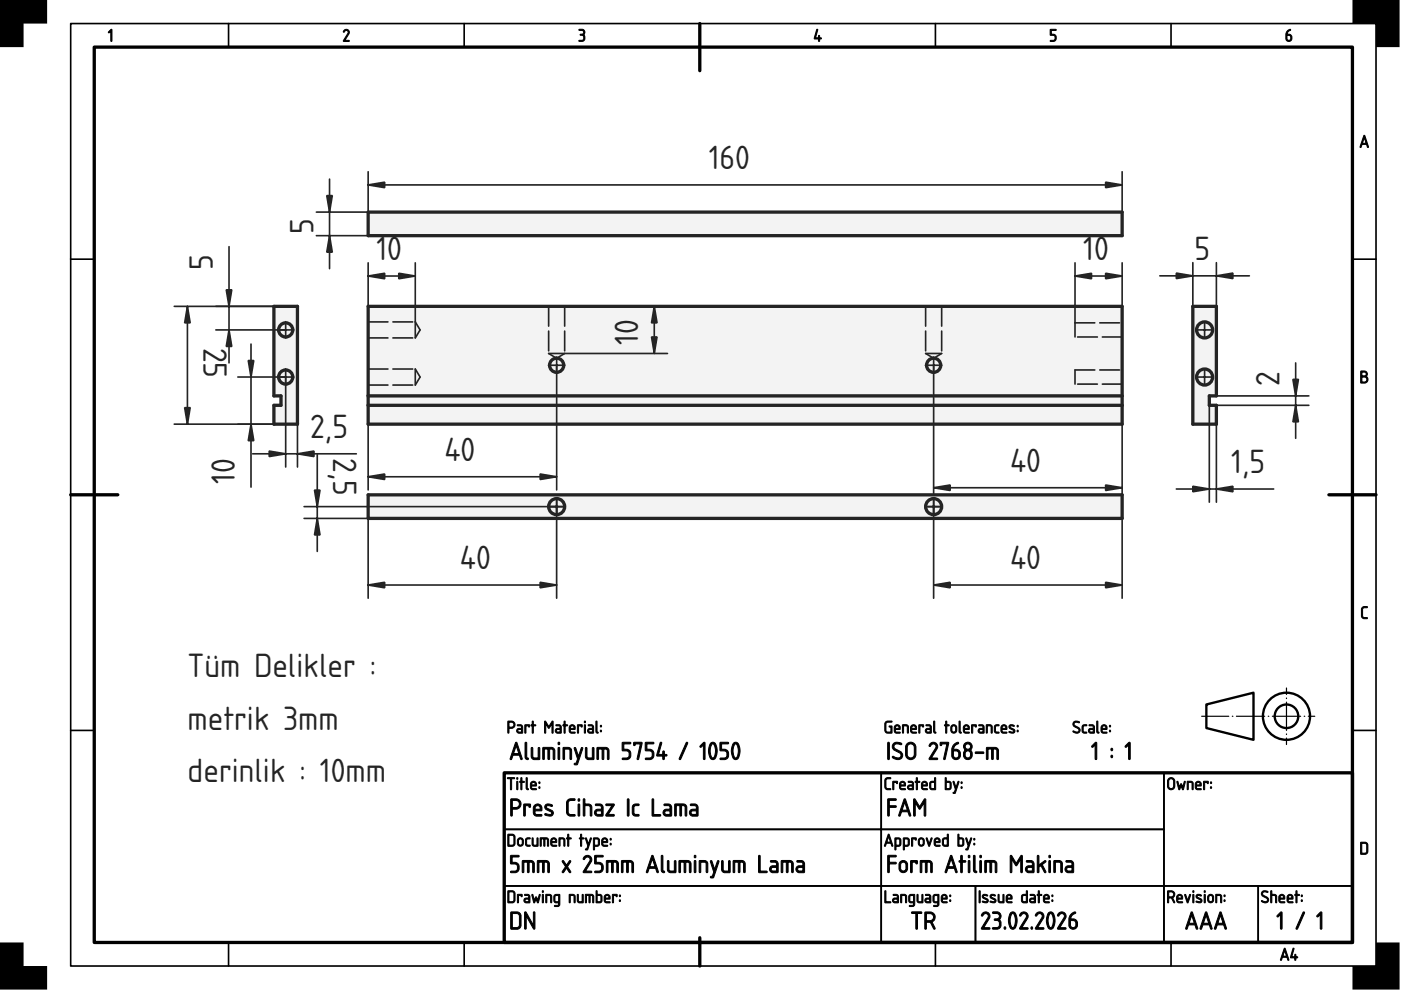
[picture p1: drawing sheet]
<svg xmlns="http://www.w3.org/2000/svg" width="297mm" height="210mm" viewBox="0 0 297 210" stroke-linecap="round" stroke-linejoin="round" font-family="sans-serif">
<defs><g id="words">
<g font-size="6.7" fill="#212529">
<text x="150.3" y="35.8">160</text>
<text x="66.5" y="49.6" transform="rotate(-90 66.5 49.6)">5</text>
<text x="45.2" y="57.3" transform="rotate(-90 45.2 57.3)">5</text>
<text x="79.8" y="55.1">10</text>
<text x="229.7" y="55.1">10</text>
<text x="253.3" y="55.1">5</text>
<text x="43.1" y="73.7" transform="rotate(90 43.1 73.7)">25</text>
<text x="135.3" y="73.2" transform="rotate(-90 135.3 73.2)">10</text>
<text x="271.3" y="81.9" transform="rotate(-90 271.3 81.9)">2</text>
<text x="65.8" y="92.8">2,5</text>
<text x="70.7" y="97.1" transform="rotate(90 70.7 97.1)">2,5</text>
<text x="94.3" y="97.7">40</text>
<text x="214.2" y="100">40</text>
<text x="261.1" y="100.3">1,5</text>
<text x="49.8" y="102.5" transform="rotate(-90 49.8 102.5)">10</text>
<text x="97.5" y="120.6">40</text>
<text x="214.2" y="120.6">40</text>
<text x="39.8" y="143.6">Tüm Delikler :</text>
<text x="39.8" y="154.7">metrik 3mm</text>
<text x="39.8" y="165.8">derinlik : 10mm</text>
</g>
</g></defs>
<path d="M20 10h266.7v189.8h-266.7zM148.4 5v10M15 104.9h10M281.8 104.9h9.9M106.9 163.9h179.8v35.9h-179.8zM148.4 198.8v6" fill="none" stroke="#000" stroke-width=".7"/>
<g fill="none" stroke="#000" stroke-width=".35">
<path d="M15 5h276.7v199.8h-276.7zM48.5 5v5M98.4 5v5M198.3 5v5M248.3 5v5M15 55h5M286.7 55h5M15 154.9h5M286.7 154.9h5M106.9 163.9h79.9v11.9h-79.9zM106.9 175.8h79.9v12h-79.9zM186.8 175.8h60v12h-60z"/>
<path d="M186.8 163.9h60v11.9h-60zM246.8 163.9h39.9v23.9h-39.9zM48.5 199.8v5M98.4 199.8v5M106.9 187.8h79.9v12h-79.9zM186.8 187.8h20v12h-20zM198.3 199.8v5M206.8 187.8h40v12h-40zM246.8 187.8h20v12h-20zM248.3 199.8v5M266.8 187.8h19.9v12h-19.9z"/>
</g>
<g fill="#000" stroke="#000" stroke-width=".21">
<path d="M23.5 6.3l.2 .1v2.2l-.1 .2-.1-.2v-2l-.4 .4-.1-.1zM72.9 6.4a.64 .64 0 0 1 .9-.1 .64 .64 0 0 1 .2 .9l-.9 1.4h.8l.1 .2h-1.2l.9-1.7a.44 .44 0 0 0-.2-.6 .44 .44 0 0 0-.6 .3l-.1-.1zM122.8 6.2a.75 .75 0 0 1 1 .2 .75 .75 0 0 1-.1 1 .82 .82 0 0 1 .2 1.1 .82 .82 0 0 1-1.2 .2l.1-.1a.76 .76 0 0 0 1-.7l-.1-.3-.7-.1v-.2a.47 .47 0 0 0 .7-.2 .47 .47 0 0 0-.2-.6l-.7-.1zM173.2 6.2l.2 .2-.5 1.6h.6l.2-.5 .1 .5 .4 .2-.4 .1-.1 .5-.2-.5-.9-.1zM222.7 6.2h1.1l.1 .1-.1 .2h-.9v.8a.8 .8 0 0 1 1 .5 .8 .8 0 0 1-.6 1l-.6-.1 .6-.1a.54 .54 0 0 0 .4-.6 .54 .54 0 0 0-.5-.5h-.5zM288.8 128.8l.3-.2h.8v.2l-.8 .1-.2 .2v1.4l.2 .4h.7l.1 .2-.8 .1-.4-.4-.1-1.6z"/>
<path d="M272.9 6.6l.6-.4 .1 .2a.79 .79 0 0 0-.6 .9 .75 .75 0 0 1 .9 .8 .75 .75 0 0 1-1.1 .5l-.2-.4a1.82 1.82 0 0 1 .3-1.6zM272.9 7.5v.7a.4 .4 0 0 0 .4 .4 .4 .4 0 0 0 .4-.4l-.2-.6z"/>
<path d="M289.2 28.7l.2 .1 .7 2.3-.1 .2-.3-.7h-.9l-.2 .7-.3-.1zM289.3 29.2l-.4 1.2h.7z"/>
<path d="M288.5 78.7l.7-.1a.65 .65 0 0 1 .7 .4 .65 .65 0 0 1-.2 .8 .77 .77 0 0 1 .3 .8 .77 .77 0 0 1-.6 .6h-.9zM288.7 80v1h.6a.52 .52 0 0 0 .5-.5 .52 .52 0 0 0-.5-.5zM288.7 78.9v.8h.6a.39 .39 0 0 0 .4-.4 .39 .39 0 0 0-.4-.4z"/>
<path d="M107.9 153.1v1.1h.6a.52 .52 0 0 0 .5-.6 .52 .52 0 0 0-.6-.5zM107.7 152.9h.1a1.18 1.18 0 0 1 1.2 .2 .78 .78 0 0 1 .1 .8 .78 .78 0 0 1-.6 .5h-.6v.9l-.2 .1zM109.9 154.8l-.1 .2 .2 .2h.6v-.5zM109.7 153.7h.8l.3 .5v1.2l-.8 .1a.52 .52 0 0 1-.5-.6 .52 .52 0 0 1 .5-.5h.6l-.1-.4-.8-.1zM111.3 153.7l1 .1-.1 .4-.2-.3h-.5v1.4l-.1 .2-.1-.2zM112.9 152.9l.2 .1v.7l.5 .1-.5 .1v1.4l-.1 .2-.2-.2v-1.4l-.2-.1 .2-.1zM115.5 152.9h.2l.7 1.2 .6-1.2h.2v2.5l-.2-.1v-1.8l-.6 .9-.7-.9v1.8l-.2 .1zM118 154.8v.2l.1 .2h.7v-.5zM117.9 153.7h.8l.3 .5v1.2l-.8 .1a.52 .52 0 0 1-.5-.6 .52 .52 0 0 1 .5-.5h.6l-.1-.4-.8-.1zM119.6 152.9l.2 .1v.7l.6 .1-.6 .1v1.4l-.1 .2-.1-.2v-1.4l-.3-.1 .3-.1zM121 154.1l-.1 .3h.8l-.2-.5zM120.9 153.8a.64 .64 0 0 1 .9 0 .64 .64 0 0 1 0 .9h-.9l.1 .5 1 .1-.8 .2a1.06 1.06 0 0 1-.3-1.7zM122.5 153.7l1 .1-.2 .4-.1-.3h-.5v1.4l-.2 .2-.1-.2zM123.9 153.7l.2 .1v1.5l-.1 .2-.1-.2zM123.9 153.1a.17 .17 0 0 1 .3 0 .17 .17 0 0 1-.3 0zM124.9 154.8l-.1 .2 .2 .2h.6v-.5zM124.7 153.7h.9l.3 .5-.1 1.2-.7 .1a.52 .52 0 0 1-.5-.6 .52 .52 0 0 1 .5-.5h.5v-.4l-.9-.1zM126.4 152.9l.2 .1v2l.2 .3-.1 .2-.3-.2-.1-.2zM127.3 154.9h.2v.2h-.2zM127.3 153.8h.2v.3h-.2z"/>
<path d="M109.3 157.4l.3 .1 1.1 3.3-.1 .3-.5-1h-1.3l-.4 .9-.3-.1zM109.4 158.1l-.5 1.7h1.1zM111.4 157.4h.2l.1 .2v2.8l.3 .5a.52 .52 0 0 1-.6-.1 .52 .52 0 0 1-.1-.6zM112.7 158.5h.2l.1 .2v1.8l.3 .2h.8v-2l.2-.2 .2 .2-.1 2.3-1.1 .1a.84 .84 0 0 1-.7-1.2zM115.1 158.5h1.8a.84 .84 0 0 1 .7 1.1v1.2l-.1 .2-.2-.2v-1.7l-.3-.3h-.5v2v.2h-.3v-2.2h-.8v2.1v.1h-.3zM118.4 158.5h.2l.1 .2v2.1l-.2 .2-.2-.2zM118.3 157.6a.25 .25 0 0 1 .5 0 .25 .25 0 0 1-.5 0zM119.4 158.5a1.44 1.44 0 0 1 1.8 .5v1.8l-.2 .2-.2-.2v-1.8l-.3-.2h-.8v2l-.2 .2a3.9 3.9 0 0 1-.1-2.5zM121.8 158.5l.3 .2 .5 1.6 .6-1.7 .2-.1 .2 .2-1.1 3.3-.3 .2-.4-.1-.1-.1 .4-.2 .3-.9zM124.2 158.5h.2l.1 .2v1.8l.3 .2h.8v-2l.2-.2 .1 .2v2.3l-1.1 .1a.84 .84 0 0 1-.7-1.2zM126.6 158.5h1.8a.84 .84 0 0 1 .7 1.1v1.2l-.1 .2-.2-.2-.1-1.7-.2-.3h-.5v2v.2h-.3v-2.2h-.8v2.1v.1h-.3zM132 157.4h1.5l.2 .2-.1 .1h-1.3v1.2a1.14 1.14 0 0 1 1.4 .7 1.14 1.14 0 0 1-.8 1.5h-.8l-.2-.2 .2-.2h.7a.77 .77 0 0 0 .6-.8 .77 .77 0 0 0-.6-.7h-.9zM134.4 157.4h1.5l.3 .1-.8 3.4-.1 .2-.2-.2 .7-3.2h-1.1l-.2 .4-.2-.2zM136.8 157.4h1.6l.2 .2-.1 .1h-1.3v1.2a1.14 1.14 0 0 1 1.4 .7 1.14 1.14 0 0 1-.8 1.5h-.8l-.2-.2 .2-.2h.7a.77 .77 0 0 0 .6-.8 .77 .77 0 0 0-.7-.7h-.8zM140 157.4h.3v.2l-.7 2.4h.9v-.6l.2-.2 .2 .2v.6h.3l.2 .1-.5 .2v.6l-.2 .2-.2-.2v-.6h-1.1l-.2-.2zM145.5 157.4h.3v.3l-1.4 3.2-.4 .1v-.3zM149.1 157.5l.2-.1 .2 .2v3.2l-.2 .2-.2-.2v-2.8l-.5 .4-.2-.1zM151 157.8l-.4 1.2a2.07 2.07 0 0 0 .5 1.7 2.3 2.3 0 0 0 .5-2.3l-.2-.5zM150.7 157.5a.84 .84 0 0 1 .9 .1 .84 .84 0 0 1 .4 .8l.1 .9a2.09 2.09 0 0 1-.8 1.7l-.2 .1a1.53 1.53 0 0 1-.9-1.7l.2-1.3zM152.7 157.4h1.6l.2 .2-.2 .1h-1.3v1.2a1.14 1.14 0 0 1 1.5 .7 1.14 1.14 0 0 1-.9 1.5h-.8l-.2-.2 .2-.2h.7a.77 .77 0 0 0 .6-.8 .77 .77 0 0 0-.6-.7h-.8zM155.8 157.8l-.4 1.2a2.07 2.07 0 0 0 .6 1.7 2.3 2.3 0 0 0 .4-2.3l-.2-.5zM155.6 157.5a.84 .84 0 0 1 .9 .1 .84 .84 0 0 1 .3 .8l.1 .9a2.09 2.09 0 0 1-.7 1.7l-.2 .1a1.53 1.53 0 0 1-.9-1.7l.1-1.3z"/>
<path d="M187.8 153.1l.4-.2h.9l-.1 .2-.9 .1-.3 .3v1.3l.3 .4h.8v-1l-.4-.2 .1-.1 .5 .1v1.4l-.9 .1-.5-.3-.1-1.7zM189.9 154.1l-.1 .3h.8l-.2-.5zM189.8 153.8a.64 .64 0 0 1 .9 0 .64 .64 0 0 1 .1 .9h-1l.2 .5 .9 .1-.8 .2a1.06 1.06 0 0 1-.3-1.7zM191.4 153.7a.88 .88 0 0 1 1.2 .5l-.1 1.3-.1-.2-.1-1.2-.7-.2v1.4l-.2 .1zM193.4 154.1l-.1 .3h.8l-.2-.5zM193.3 153.8a.64 .64 0 0 1 .8 0 .64 .64 0 0 1 .1 .9h-.9l.1 .5 .9 .1-.7 .2a1.06 1.06 0 0 1-.3-1.7zM194.8 153.7l1 .1-.1 .4-.1-.3h-.6v1.4l-.1 .2-.1-.2zM196.5 154.8v.2l.1 .2h.6v-.5zM196.3 153.7h.9l.3 .5-.1 1.2-.7 .1a.52 .52 0 0 1-.5-.6 .52 .52 0 0 1 .5-.5h.5v-.4l-.9-.1zM198 152.9l.2 .1v2l.3 .3-.2 .2-.3-.2-.1-.2zM200.5 152.9l.2 .1v.7l.6 .1-.6 .1v1.4l-.1 .2-.1-.2v-1.4l-.3-.1 .3-.1zM202 154l-.2 .8a.4 .4 0 0 0 .4 .4 .4 .4 0 0 0 .4-.4l-.1-.8zM201.8 153.8a.64 .64 0 0 1 1.1 .4v.6a.64 .64 0 0 1-.7 .6 .64 .64 0 0 1-.6-.6v-.7zM203.4 152.9l.2 .1v2l.2 .3-.1 .2-.3-.2-.1-.2zM204.6 154.1l-.1 .3h.8l-.2-.5zM204.5 153.8a.64 .64 0 0 1 .8 0 .64 .64 0 0 1 .1 .9h-.9l.1 .5 .9 .1-.8 .2a1.06 1.06 0 0 1-.2-1.7zM206 153.7l1 .1-.1 .4-.1-.3h-.6v1.4l-.1 .2-.1-.2zM207.7 154.8l-.1 .2 .2 .2h.6v-.5zM207.5 153.7h.9l.3 .5-.1 1.2-.7 .1a.52 .52 0 0 1-.5-.6 .52 .52 0 0 1 .5-.5h.5v-.4l-.9-.1zM209.1 153.7a.88 .88 0 0 1 1.3 .5l-.1 1.3-.2-.2v-1.2l-.8-.2v1.4l-.2 .1zM210.9 153.8l.8-.2 .1 .3a.52 .52 0 0 0-.6 0 .52 .52 0 0 0-.1 .6v.6l.7 .2a.65 .65 0 0 1-.8 .1 .65 .65 0 0 1-.2-.8zM212.6 154.1l-.1 .3h.7l-.2-.5zM212.4 153.8a.64 .64 0 0 1 .9 0 .64 .64 0 0 1 .1 .9h-.9l.1 .5 .9 .1-.8 .2a1.06 1.06 0 0 1-.3-1.7zM214 153.8a.61 .61 0 0 1 1 .2l-.6-.1-.2 .2 .7 .5a.52 .52 0 0 1 .2 .7 .52 .52 0 0 1-.8 .1l-.4-.1 .2-.2a.45 .45 0 0 0 .5 .2 .45 .45 0 0 0 .3-.4l-.9-.5-.1-.3zM215.7 154.9h.2v.2h-.2zM215.7 153.8h.2v.3h-.2z"/>
<path d="M227.7 153.1a.99 .99 0 0 1 1.2 0l-.1 .2a.6 .6 0 0 0-.7-.2 .6 .6 0 0 0-.3 .6l.8 .5a.73 .73 0 0 1 0 1.2 .73 .73 0 0 1-1.1-.4h.1a.61 .61 0 0 0 .7 .2 .61 .61 0 0 0 .4-.5l-1.1-.7-.1-.5zM229.5 153.8l.8-.2 .1 .3a.52 .52 0 0 0-.6 0 .52 .52 0 0 0-.1 .6v.6l.7 .2a.65 .65 0 0 1-.8 .1 .65 .65 0 0 1-.2-.8zM231.1 154.8l-.1 .2 .2 .2h.6v-.5zM230.9 153.7h.9l.2 .5v1.2l-.7 .1a.52 .52 0 0 1-.5-.6 .52 .52 0 0 1 .5-.5h.5v-.4l-.9-.1zM232.6 152.9l.2 .1v2l.2 .3-.1 .2-.3-.2-.1-.2zM233.8 154.1l-.1 .3h.8l-.2-.5zM233.7 153.8a.64 .64 0 0 1 .8 0 .64 .64 0 0 1 .1 .9h-.9l.1 .5 .9 .1-.8 .2a1.06 1.06 0 0 1-.2-1.7zM235.2 154.9h.2v.2h-.2zM235.2 153.8h.2v.3h-.2z"/>
<path d="M232.2 157.5l.2-.1 .1 .2v3.2l-.1 .2-.2-.2v-2.8l-.5 .4-.3-.1zM235.6 160.2h.3v.4h-.3zM235.6 158.7h.3v.4h-.3zM239.3 157.5l.2-.1 .1 .2v3.2l-.1 .2-.2-.2v-2.8l-.5 .4-.3-.1z"/>
<path d="M107.6 164.9h1.4l.1 .1-.6 .1v2.2l-.2 .2-.1-.2v-2.2h-.6zM109.6 165.7l.2 .1v1.5l-.1 .1-.2-.1zM109.5 165.1a.2 .2 0 0 1 .4 0 .2 .2 0 0 1-.4 0zM110.5 164.9l.2 .1v.7l.5 .1-.5 .1v1.4l-.2 .2-.1-.2v-1.4l-.2-.1 .2-.1zM111.6 164.9l.2 .1v2l.3 .3-.2 .2-.3-.2-.1-.2zM112.8 166l-.1 .4h.8l-.2-.5zM112.7 165.8a.64 .64 0 0 1 .8 0 .64 .64 0 0 1 .1 .9h-.9l.1 .5 .9 .1-.7 .2a1.06 1.06 0 0 1-.3-1.7zM114.3 166.8h.2v.3h-.2zM114.3 165.8h.2v.3h-.2z"/>
<path d="M107.9 177.1v2.1h.8l.3-.4-.1-1.4-.2-.3zM107.7 176.9h1.1l.4 .4v1.7l-.4 .4h-1.1zM110.1 178l-.2 .8a.4 .4 0 0 0 .5 .4 .4 .4 0 0 0 .3-.4l-.1-.8zM109.9 177.8a.64 .64 0 0 1 1.1 .4v.6a.64 .64 0 0 1-.7 .6 .64 .64 0 0 1-.6-.6v-.7zM111.5 177.8l.8-.2 .1 .2a.52 .52 0 0 0-.6 .1 .52 .52 0 0 0-.1 .6v.5l.7 .3a.65 .65 0 0 1-.8 .1 .65 .65 0 0 1-.2-.8zM112.8 177.7l.2 .1 .1 1.2 .2 .2h.5v-1.4l.2-.2 .1 .2v1.6h-1a1.76 1.76 0 0 1-.3-1.7zM114.6 177.6l1.4 .1a1.46 1.46 0 0 1 .2 1.7l-.1-.1-.1-1.3-.2-.1h-.3v1.4l-.1 .1-.1-.1v-1.4h-.5v1.4l-.3 .1zM117.1 178l-.1 .4h.8l-.2-.5zM117 177.8a.64 .64 0 0 1 .8 0 .64 .64 0 0 1 .1 .9h-.9l.1 .5 .9 .1-.7 .1a1.06 1.06 0 0 1-.3-1.6zM118.5 177.7a.88 .88 0 0 1 1.3 .5l-.1 1.2-.2-.1v-1.3l-.8-.1v1.4l-.2 .1zM120.4 176.9l.2 .1v.6l.5 .2-.5 .1v1.4l-.1 .1-.1-.1v-1.4l-.3-.1 .3-.2zM123.1 176.9l.2 .1v.6l.5 .2-.5 .1v1.4l-.1 .1-.1-.1v-1.4l-.3-.1 .3-.2zM124.1 177.7l.3 .1 .3 1.1 .5-1.2 .1-.1 .1 .2-.9 2.4-.4-.1 .3-.1 .2-.7zM126.1 177.9v1.3h.6l.2-.3-.1-.8-.1-.2zM125.8 177.7a.86 .86 0 0 1 1.3 .5v.3a.7 .7 0 0 1-.5 .9h-.5l-.1 .8h-.2zM127.9 178l-.1 .4h.8l-.2-.5zM127.8 177.8a.64 .64 0 0 1 .8 0 .64 .64 0 0 1 .1 .9h-.9l.1 .5 .9 .1-.7 .1a1.06 1.06 0 0 1-.3-1.6zM129.4 178.8h.2v.3h-.2zM129.4 177.8h.2v.3h-.2z"/>
<path d="M108.6 169.7v1.5h.8a.75 .75 0 0 0 .7-.8 .75 .75 0 0 0-.8-.7zM108.3 169.4h.2a1.69 1.69 0 0 1 1.7 .3 1.1 1.1 0 0 1 .2 1.2 1.1 1.1 0 0 1-1 .7h-.8v1.2v.2h-.3zM111.1 170.5h1.2l.2 .1-.2 .6-.1-.1-.1-.3h-.7v2l-.2 .2a3.9 3.9 0 0 1-.1-2.5zM113.6 171l-.2 .6h1.2a.58 .58 0 0 0-.3-.7 .58 .58 0 0 0-.7 .1zM113.4 170.7a.92 .92 0 0 1 1.2 0 .92 .92 0 0 1 .1 1.2h-1.3l.2 .7 1.1 .1 .2 .2-.2 .1h-.9a.89 .89 0 0 1-.7-1.1 1.14 1.14 0 0 1 .3-1.2zM115.7 170.7a1.19 1.19 0 0 1 1.4 .1l-.1 .2-.6-.2a.34 .34 0 0 0-.4 .1 .34 .34 0 0 0-.1 .4l1 .5a.71 .71 0 0 1 .3 1 .71 .71 0 0 1-1 .2l-.7-.2v-.3h.2a.78 .78 0 0 0 1.3-.1l-.3-.3-.8-.4a.65 .65 0 0 1-.2-1zM120.4 169.6a1.46 1.46 0 0 1 1.5-.1l-.2 .2-1 .1-.2 .5v2.1l.5 .3h.9l-.1 .3h-1.1l-.5-.4-.1-2.4zM122.6 170.5h.3v.2v2.1l-.2 .2-.1-.2zM122.5 169.6a.25 .25 0 0 1 .5 0 .25 .25 0 0 1-.5 0zM123.7 169.4h.3v1.1a1.34 1.34 0 0 1 1.3 .2l.2 .5-.1 1.8h-.2l-.1-.2v-1.8l-.4-.2h-.7v2v.2h-.3zM126.5 172l-.1 .5 .2 .2h.9v-.8zM126.3 170.5h1.1l.5 .5v1.9l-.2 .1h-1a.74 .74 0 0 1-.7-.7 .74 .74 0 0 1 .7-.7h.8v-.6l-.2-.2h-1zM128.5 170.5h1.7v.3l-1.3 1.9h1.2h.1v.3h-1.7v-.3l1.2-1.9h-1.1h-.1zM133 169.4h.3l.1 .2v3.2l-.2 .2-.2-.2zM134.2 170.7a1.11 1.11 0 0 1 1.3-.1v.2a.86 .86 0 0 0-1.1 .5l.1 1.2 .1 .1 .9 .1v.2a.96 .96 0 0 1-1.2 0 .96 .96 0 0 1-.3-1.2l.1-.7zM138.3 169.4h.3v.2v3.1h1.3h.1v.3h-1.7zM141 172v.5l.2 .2h.8v-.8zM140.8 170.5h1.1l.5 .5v1.9l-.2 .1h-.9a.74 .74 0 0 1-.7-.7 .74 .74 0 0 1 .7-.7h.7v-.6l-.2-.2h-1zM143.1 170.5l1.7-.1a.84 .84 0 0 1 .8 1.2v1.2l-.2 .2-.1-.2-.1-1.8-.2-.2h-.5v2v.2h-.3l-.1-2.2h-.7v2l-.1 .2h-.2zM146.6 172v.5l.2 .2h.8v-.8zM146.4 170.5h1.1l.5 .5v1.9l-.2 .1h-.9a.74 .74 0 0 1-.7-.7 .74 .74 0 0 1 .7-.7h.7v-.6l-.2-.2h-1z"/>
<path d="M187.8 165l.3-.1h.7v.2l-.7 .1-.2 .2-.1 1.4 .3 .4h.7v.2h-.8l-.4-.4v-1.5zM189.3 165.7l1 .1-.1 .4-.1-.3h-.6v1.4l-.1 .1-.1-.1zM191 166v.4h.7l-.2-.5zM190.9 165.8a.64 .64 0 0 1 .9 0 .64 .64 0 0 1 .1 .9h-.9l.1 .5 .9 .1-.8 .2a1.06 1.06 0 0 1-.3-1.7zM192.7 166.7v.3l.1 .2h.6v-.5zM192.6 165.7h.8l.3 .4v1.3l-.8 .1a.52 .52 0 0 1-.5-.6 .52 .52 0 0 1 .5-.5h.5v-.4l-.8-.1zM194.3 164.9l.2 .1v.7l.5 .1-.5 .1v1.4l-.1 .2-.1-.2v-1.4l-.3-.1 .3-.1zM195.7 166l-.1 .4h.8l-.2-.5zM195.6 165.8a.64 .64 0 0 1 .8 0 .64 .64 0 0 1 .1 .9h-.9l.1 .5 .9 .1-.7 .2a1.06 1.06 0 0 1-.3-1.7zM197.5 165.9l-.2 .3 .1 .9 .7 .1v-1.3zM197.2 165.8l.3-.1 .6-.1v-.6l.3-.1-.1 2.5h-.9l-.3-.3zM200.6 165.9v1.3h.5a.91 .91 0 0 0 .2-1.2zM200.4 164.9l.2 .1v.6l.7 .1 .3 .3 .1 1-.3 .4-1-.1zM202.1 165.7l.2 .1 .4 1.1 .4-1.1 .1-.1 .1 .1-.9 2.4-.3-.1 .2-.1 .3-.7zM203.8 166.8h.2v.3h-.2zM203.8 165.8h.2v.3h-.2z"/>
<path d="M188.3 176.9l.2 .1 .8 2.3-.1 .1-.3-.6h-1l-.2 .6-.2-.1zM188.4 177.4l-.4 1.1h.8zM190 177.9v1.3h.6l.2-.3-.1-.8-.1-.2zM189.8 177.7a.86 .86 0 0 1 1.2 .5v.3a.7 .7 0 0 1-.5 .9h-.5l-.1 .8h-.1zM191.8 177.9v1.3h.6l.1-.3v-.8l-.1-.2zM191.5 177.7a.86 .86 0 0 1 1.3 .5v.3a.7 .7 0 0 1-.5 .9h-.5l-.1 .8h-.2zM193.3 177.7h1l-.1 .4-.2-.2h-.5v1.4l-.1 .1-.1-.1zM195.1 178l-.2 .8a.4 .4 0 0 0 .5 .4 .4 .4 0 0 0 .3-.4l-.1-.8zM194.9 177.8a.64 .64 0 0 1 1.1 .4v.6a.64 .64 0 0 1-.7 .6 .64 .64 0 0 1-.6-.6v-.7zM196.4 177.7l.2 .1 .4 1.1 .4-1.2h.2l-.6 1.7zM198.4 178l-.1 .4h.8l-.2-.5zM198.3 177.8a.64 .64 0 0 1 .8 0 .64 .64 0 0 1 .1 .9h-.9l.1 .5 .9 .1-.7 .1a1.06 1.06 0 0 1-.3-1.6zM200.2 177.9l-.2 .3 .1 .8 .7 .2v-1.3zM199.9 177.8l.3-.2h.6v-.6l.2-.1v2.5h-.9l-.3-.3zM203.3 177.9v1.3h.5a.91 .91 0 0 0 .2-1.2zM203.1 176.9l.2 .1v.6l.7 .1 .3 .3 .1 1-.4 .4-.9-.1zM204.8 177.7l.2 .1 .4 1.1 .4-1.2 .1-.1 .1 .2-.9 2.4-.4-.1 .3-.1 .2-.7zM206.5 178.8h.2v.3h-.2zM206.5 177.8h.2v.3h-.2z"/>
<path d="M188.2 169.4h1.6l.2 .1-.2 .2h-1.2v1.1h1.2l.2 .2-.2 .2h-1.2v1.6l-.2 .2-.2-.2zM191.7 169.4l.3 .1 1.1 3.3-.2 .2-.4-.9h-1.4l-.3 .9-.3-.1zM191.8 170.1l-.5 1.7h1.1zM193.7 169.4h.3l1 1.6 .9-1.5 .3-.1v3.6h-.2l-.1-.2v-2.6l-.9 1.4-.9-1.4v2.6l-.1 .2h-.3z"/>
<path d="M188.2 157.4h.3l.1 .2v3.2l-.2 .3-.2-.3zM189.4 157.6a1.41 1.41 0 0 1 1.8 .1l-.2 .2a.92 .92 0 0 0-1.5 .4l.4 .5a1.9 1.9 0 0 1 1.4 1.1 1.07 1.07 0 0 1-.5 1.1 1.07 1.07 0 0 1-1.2-.1l-.4-.3 .2-.3a1.19 1.19 0 0 0 1.6 0 .58 .58 0 0 0-.3-.7l-1.4-.8-.1-.5zM192.6 157.9l-.2 .6v1.5a.75 .75 0 0 0 .7 .7 .75 .75 0 0 0 .7-.7v-1.5a.75 .75 0 0 0-.4-.7 .75 .75 0 0 0-.8 .1zM192.3 157.7a1.1 1.1 0 0 1 1.2-.3 1.1 1.1 0 0 1 .7 1.1v1.4a1.1 1.1 0 0 1-1.1 1.2 1.1 1.1 0 0 1-1.1-1.1v-1.9zM197.2 157.6a.92 .92 0 0 1 1.3 0 .92 .92 0 0 1 .2 1.2l-1.2 1.9h1.1l.2 .1v.2h-1.8v-.2l1.3-2.1a.6 .6 0 0 0-.2-1 .6 .6 0 0 0-.9 .5l-.2-.1zM199.4 157.4h1.5l.2 .1-.7 3.4-.2 .2-.1-.2 .7-3.2h-1.1l-.2 .4-.2-.2zM202.2 157.9l.8-.5 .3 .2a1.88 1.88 0 0 0-1.1 1.3 1.12 1.12 0 0 1 1.4 .9 1.12 1.12 0 0 1-1.2 1.2l-.5-.4-.1-.4a2.91 2.91 0 0 1 .2-2.1zM202.1 159.2v1a.57 .57 0 0 0 .6 .5 .57 .57 0 0 0 .6-.5l-.2-.8-.2-.2zM204.8 159.4a.8 .8 0 0 0 .4 1.3 .71 .71 0 0 0 .6-.9 .71 .71 0 0 0-1-.4zM204.6 158.3a.6 .6 0 0 0 1.2 0 .6 .6 0 0 0-1.2 0zM204.6 157.6a.92 .92 0 0 1 1.3 .1 .92 .92 0 0 1-.1 1.3 1.07 1.07 0 0 1 .3 1.5 1.07 1.07 0 0 1-1.5 .3l-.3-.6a1.15 1.15 0 0 1 .4-1.2 .92 .92 0 0 1-.1-1.4zM206.8 159.5l1.6-.1 .2 .2-.2 .2h-1.5l-.1-.1zM209.2 158.5h1.7a.84 .84 0 0 1 .8 1.1v1.2l-.2 .2-.2-.2v-1.7l-.2-.3h-.5v2v.2h-.3l-.1-2.2h-.7v2.1l-.1 .1h-.2z"/>
<path d="M248 165.2l-.2 .4v1.1a.52 .52 0 0 0 .5 .5 .52 .52 0 0 0 .5-.5v-1.3l-.5-.3zM247.8 165.1a.77 .77 0 0 1 .8-.2 .77 .77 0 0 1 .5 .7v1.1a.77 .77 0 0 1-.8 .8 .77 .77 0 0 1-.8-.8l.1-1.3zM249.5 165.7h.3l.3 1.2 .3-.7 .4 .7 .3-1.1 .2-.1-.4 1.7-.2-.1-.3-.7-.2 .7-.3 .1zM251.7 165.7a.88 .88 0 0 1 1.3 .5l-.1 1.2-.2-.1v-1.3l-.8-.1v1.4l-.2 .1zM253.8 166l-.1 .4h.8l-.3-.5zM253.6 165.8a.64 .64 0 0 1 .9 0 .64 .64 0 0 1 .1 .9h-.9l.1 .5 .9 .1-.8 .2a1.06 1.06 0 0 1-.3-1.7zM255.2 165.7l1 .1-.1 .4-.2-.3h-.5v1.4l-.1 .1-.1-.1zM256.7 166.8h.2v.3h-.2zM256.7 165.8h.2v.3h-.2z"/>
<path d="M107.9 189.1v2.1h.8l.3-.4-.1-1.5-.2-.2zM107.7 188.9h1.1l.4 .4v1.7l-.4 .4h-1.1zM109.7 189.7h1l-.1 .4-.1-.2h-.6v1.4l-.1 .1-.1-.1zM111.4 190.7l-.1 .3 .2 .2h.6v-.6zM111.2 189.6l.9 .1 .3 .4-.1 1.3h-.7a.52 .52 0 0 1-.5-.5 .52 .52 0 0 1 .5-.5h.5v-.4l-.9-.2zM112.8 189.7h.2l.3 1.2 .4-.8 .3 .8 .3-1.2h.2l-.4 1.7-.2-.1-.3-.7-.2 .7-.2 .1zM115 189.7l.2 .1v1.5l-.1 .1-.1-.1zM115 189a.17 .17 0 0 1 .3 0 .17 .17 0 0 1-.3 0zM115.7 189.6a.88 .88 0 0 1 1.3 .6l-.1 1.2-.2-.1v-1.3l-.8-.1v1.4l-.2 .1zM117.7 190v1l.1 .2h.6v-1.3zM117.6 189.8l1-.2a4 4 0 0 1 .1 2.3 .86 .86 0 0 1-1.2 .2l.8-.2 .1-.5a.72 .72 0 0 1-.8-.1 .72 .72 0 0 1-.2-.7zM120.7 189.6a.88 .88 0 0 1 1.3 .6l-.2 1.2-.1-.1v-1.3l-.8-.1v1.4l-.2 .1zM122.4 189.7l.2 .1v1.2l.3 .2h.5v-1.4l.1-.2 .2 .2-.1 1.6h-.9a1.76 1.76 0 0 1-.3-1.7zM124.1 189.6h1.5a1.46 1.46 0 0 1 .2 1.8l-.2-.1v-1.3l-.2-.1h-.3v1.4l-.1 .1-.1-.1v-1.4h-.6v1.4l-.2 .1zM126.6 189.9v1.3h.5a.91 .91 0 0 0 .2-1.3zM126.4 188.9l.2 .1v.6h.7l.3 .3 .1 1.1-.4 .4-.9-.1zM128.4 190l-.1 .4h.8l-.2-.5zM128.3 189.8a.64 .64 0 0 1 .9 0 .64 .64 0 0 1 .1 .8h-1l.2 .5 .9 .2-.8 .1a1.06 1.06 0 0 1-.3-1.6zM129.9 189.7h1l-.1 .4-.2-.2h-.5v1.4l-.1 .1-.2-.1zM131.3 190.8h.2v.3h-.2zM131.3 189.8h.2v.3h-.2z"/>
<path d="M108.3 181.4h1.6l.2 .1-.2 .2h-1.3v1.1a1.14 1.14 0 0 1 1.4 .8 1.14 1.14 0 0 1-.8 1.4h-.8l-.2-.1 .2-.2h.7a.77 .77 0 0 0 .6-.8 .77 .77 0 0 0-.6-.7l-.8-.1zM110.8 182.5l1.7-.1a.84 .84 0 0 1 .8 1.2v1.2l-.2 .2-.2-.2v-1.8l-.2-.2h-.5v2l-.1 .2h-.2l-.1-2.2h-.7v2l-.1 .2h-.2zM114 182.5l1.7-.1a.84 .84 0 0 1 .8 1.2v1.2l-.2 .2-.2-.2v-1.8l-.2-.2h-.5v2l-.1 .2h-.2l-.1-2.2h-.7v2l-.1 .2h-.2zM119.2 182.5h.3l.6 .9 .6-.9h.3v.3l-.7 .9 .7 1.1v.2h-.3l-.6-.9-.6 .8-.3 .1v-.3l.7-.9-.7-1.1zM123.9 181.6a.92 .92 0 0 1 1.2 0 .92 .92 0 0 1 .2 1.2l-1.2 1.9h1.2h.1v.3h-1.7v-.2l1.3-2.2a.6 .6 0 0 0-.3-.9 .6 .6 0 0 0-.8 .5l-.3-.1zM126.1 181.4h1.6l.2 .1-.2 .2h-1.3v1.1a1.14 1.14 0 0 1 1.5 .8 1.14 1.14 0 0 1-.9 1.4h-.7l-.2-.1 .2-.2h.7a.77 .77 0 0 0 .6-.8 .77 .77 0 0 0-.7-.7l-.8-.1zM128.6 182.5l1.8-.1a.84 .84 0 0 1 .7 1.2v1.2l-.1 .2-.2-.2-.1-1.8-.2-.2h-.5v2v.2h-.3v-2.2h-.8v2v.2h-.3zM131.8 182.5l1.8-.1a.84 .84 0 0 1 .7 1.2v1.2l-.1 .2-.2-.2-.1-1.8-.2-.2h-.5v2v.2h-.3v-2.2h-.8v2v.2h-.3zM138.2 181.4l.3 .1 1.1 3.3-.2 .2-.4-.9h-1.4l-.3 .9-.3-.1zM138.3 182.1l-.5 1.7h1.1zM140.2 181.4h.3l.1 .2v2.8l.3 .5a.52 .52 0 0 1-.6-.1 .52 .52 0 0 1-.1-.7zM141.5 182.5h.3v.2l.1 1.7 .3 .3h.8v-2l.2-.2 .1 .2v2.3h-1.1a.84 .84 0 0 1-.7-1.1zM144 182.5l1.7-.1a.84 .84 0 0 1 .8 1.2v1.2l-.2 .2-.1-.2-.1-1.8-.2-.2h-.5v2v.2h-.3l-.1-2.2h-.7v2l-.1 .2h-.2zM147.2 182.5h.3v.1v2.2l-.1 .2-.2-.2zM147.2 181.6a.24 .24 0 0 1 .4 0 .24 .24 0 0 1-.4 0zM148.3 182.5a1.44 1.44 0 0 1 1.7 .5l.1 1.8-.2 .2-.2-.2v-1.8l-.3-.2h-.8v2l-.2 .2a3.9 3.9 0 0 1-.1-2.5zM150.7 182.5l.3 .1 .5 1.7 .6-1.7 .2-.1 .1 .1-1.1 3.4-.2 .1h-.4l-.1-.1 .4-.2 .3-.9zM153 182.5h.3v.2l.1 1.7 .3 .3h.8v-2l.1-.2 .2 .2v2.3h-1.1a.84 .84 0 0 1-.7-1.1zM155.5 182.5l1.7-.1a.84 .84 0 0 1 .8 1.2v1.2l-.2 .2-.2-.2v-1.8l-.2-.2h-.5v2v.2h-.3l-.1-2.2h-.7v2l-.1 .2h-.2zM160.9 181.4h.2l.1 .1v3.2h1.2h.2v.3h-1.7zM163.6 184l-.1 .4 .2 .2 .9 .1v-.8zM163.4 182.5h1.1l.5 .5v1.9l-.2 .1h-.9a.74 .74 0 0 1-.8-.7 .74 .74 0 0 1 .8-.7h.7v-.6l-.2-.2h-1zM165.7 182.5l1.7-.1a.84 .84 0 0 1 .8 1.2v1.2l-.2 .2-.2-.2v-1.8l-.2-.2h-.5v2l-.1 .2h-.2l-.1-2.2h-.7v2l-.1 .2h-.2zM169.2 184l-.1 .4 .2 .2 .9 .1v-.8zM169 182.5h1.1l.5 .5v1.9l-.2 .1h-.9a.74 .74 0 0 1-.8-.7 .74 .74 0 0 1 .8-.7h.7v-.6l-.2-.2h-1z"/>
<path d="M108.6 193.7v3l1.2-.1 .3-.5v-2l-.4-.4zM108.3 193.4h1.5l.6 .6v2.4l-.6 .6h-1.5zM111.3 193.4h.3l1.5 2.8v-2.7v-.1h.3v3.6l-.3-.1-1.5-2.7v2.6l-.1 .2h-.2z"/>
<path d="M187.6 188.9l.2 .1v2.2h.9l.1 .2h-1.2zM189.5 190.7v.3l.1 .2h.7v-.6zM189.4 189.6l.8 .1 .3 .4v1.3h-.8a.52 .52 0 0 1-.5-.5 .52 .52 0 0 1 .5-.5h.6l-.1-.4-.8-.2zM191 189.6a.88 .88 0 0 1 1.2 .6l-.1 1.2-.1-.1v-1.3l-.8-.1v1.4l-.2 .1zM193 190l-.1 1 .2 .2h.6v-1.3zM192.8 189.8l1-.2a4 4 0 0 1 .1 2.3 .86 .86 0 0 1-1.1 .2l.7-.2 .2-.5a.72 .72 0 0 1-.8-.1 .72 .72 0 0 1-.2-.7zM194.4 189.7l.3 .1v1.2l.2 .2h.5v-1.4l.2-.2 .1 .2v1.6h-1a1.76 1.76 0 0 1-.3-1.7zM196.4 190.7l-.1 .3 .2 .2h.6v-.6zM196.2 189.6l.9 .1 .3 .4-.1 1.3h-.7a.52 .52 0 0 1-.5-.5 .52 .52 0 0 1 .5-.5h.5v-.4l-.9-.2zM198.1 190v1l.1 .2h.6v-1.3zM197.9 189.8l1.1-.2a4 4 0 0 1 0 2.3 .86 .86 0 0 1-1.1 .2l.8-.2 .1-.5a.72 .72 0 0 1-.8-.1 .72 .72 0 0 1-.2-.7zM199.9 190l-.1 .4h.8l-.2-.5zM199.8 189.8a.64 .64 0 0 1 .8 0 .64 .64 0 0 1 .1 .8h-.9l.1 .5 .9 .2-.7 .1a1.06 1.06 0 0 1-.3-1.6zM201.4 190.8h.2v.3h-.2zM201.4 189.8h.2v.3h-.2z"/>
<path d="M188.2 181.4l1.6-.1 .2 .2-.2 .2h-1.2v1.1h1.2l.2 .2-.2 .2h-1.2v1.6l-.2 .2-.2-.2zM191.1 182.9l-.1 .3-.1 .9a.57 .57 0 0 0 .7 .6 .57 .57 0 0 0 .5-.6v-.9l-.2-.2-.4-.2zM190.9 182.6a.92 .92 0 0 1 1.5 .7 1.51 1.51 0 0 1-.3 1.5 .92 .92 0 0 1-1 .1 .92 .92 0 0 1-.5-.8v-1zM193.1 182.5l1.2-.1 .2 .2-.1 .6-.2-.1v-.3h-.8v2l-.2 .2a3.9 3.9 0 0 1-.1-2.5zM195.2 182.5l1.7-.1a.84 .84 0 0 1 .8 1.2v1.2l-.2 .2-.2-.2v-1.8l-.2-.2h-.5v2l-.1 .2h-.3v-2.2h-.8v2v.2h-.3zM201.6 181.4l.2 .1 1.1 3.3-.1 .2-.5-.9h-1.3l-.3 .9-.3-.1zM201.7 182.1l-.6 1.7h1.1zM203.7 181.4h.3v.1v1h.6l.2 .2-.2 .1h-.6v2l-.1 .2-.2-.2v-2l-.4-.2 .4-.1zM205.3 182.5h.3v.1v2.2l-.1 .2-.2-.2zM205.3 181.6a.24 .24 0 0 1 .4 0 .24 .24 0 0 1-.4 0zM206.4 181.4h.3v.2v2.8l.4 .5a.52 .52 0 0 1-.6-.1 .52 .52 0 0 1-.1-.7zM207.8 182.5h.2l.1 .1v2.2l-.2 .2-.2-.2zM207.7 181.6a.25 .25 0 0 1 .5 0 .25 .25 0 0 1-.5 0zM208.8 182.5l1.8-.1a.84 .84 0 0 1 .8 1.2v1.2l-.2 .2-.2-.2v-1.8l-.2-.2h-.5v2l-.1 .2h-.3v-2.2h-.8v2v.2h-.3zM214.2 181.4h.3l1 1.6 .9-1.6h.3v3.6h-.2l-.1-.2v-2.6l-.9 1.4-1-1.4v2.6v.2h-.3zM217.9 184l-.1 .4 .2 .2 .9 .1v-.8zM217.6 182.5h1.1l.5 .5v1.9l-.2 .1h-.9a.74 .74 0 0 1-.7-.7 .74 .74 0 0 1 .7-.7h.8v-.6l-.2-.2h-1.1zM220 181.4h.2l.1 .2v1.8l1.1-.9h.3v.3l-.7 .5 .7 1.5v.2l-.3-.1-.7-1.4-.4 .3-.1 1.2h-.2zM222.4 182.5h.3v.1v2.2l-.1 .2-.2-.2zM222.4 181.6a.24 .24 0 0 1 .4 0 .24 .24 0 0 1-.4 0zM223.5 182.5a1.44 1.44 0 0 1 1.7 .5l.1 1.8-.2 .2-.2-.2v-1.8l-.4-.2h-.7v2l-.2 .2a3.9 3.9 0 0 1-.1-2.5zM226.3 184l-.1 .4 .2 .2 .9 .1v-.8zM226 182.5h1.1l.5 .5v1.9l-.2 .1h-.9a.74 .74 0 0 1-.7-.7 .74 .74 0 0 1 .7-.7h.8l-.1-.6-.2-.2h-1z"/>
<path d="M193.3 193.4l2-.1 .1 .2-.1 .2h-.8v3.1l-.2 .2-.1-.2v-3.1l-.9-.1zM196.4 193.7v1.5a1.06 1.06 0 0 0 1.5-.8l-.1-.3-.4-.4zM196.1 193.4h.2a1.71 1.71 0 0 1 1.7 .4 1.11 1.11 0 0 1-.4 1.7l.6 1.2v.3l-.3-.1-.7-1.3h-.8v1.2v.2h-.3z"/>
<path d="M207.6 188.9l.2 .1v2.3l-.1 .1-.1-.1zM208.4 189.8a.61 .61 0 0 1 1 .2l-.7-.1-.2 .2 .8 .5a.52 .52 0 0 1 .1 .7 .52 .52 0 0 1-.8 .1l-.3-.2 .1-.1a.45 .45 0 0 0 .5 .1 .45 .45 0 0 0 .4-.3l-.9-.5-.1-.3zM210 189.8a.61 .61 0 0 1 1 .2l-.6-.1-.3 .2 .8 .5a.52 .52 0 0 1 .1 .7 .52 .52 0 0 1-.7 .1l-.4-.2 .2-.1a.45 .45 0 0 0 .5 .1 .45 .45 0 0 0 .3-.3l-.9-.5-.1-.3zM211.6 189.7l.2 .1 .1 1.2 .2 .2h.5v-1.4l.2-.2 .1 .2-.1 1.6h-.9a1.76 1.76 0 0 1-.3-1.7zM213.6 190v.4h.7l-.2-.5zM213.5 189.8a.64 .64 0 0 1 .9 0 .64 .64 0 0 1 .1 .8h-.9l.1 .5 .9 .2-.8 .1a1.06 1.06 0 0 1-.3-1.6zM216.9 189.9l-.1 .3v.8l.8 .2v-1.3zM216.7 189.8l.2-.2h.7v-.6l.2-.1v2.5h-.9l-.3-.3zM218.6 190.7l-.1 .3 .2 .2h.6v-.6zM218.4 189.6l.9 .1 .2 .4v1.3h-.7a.52 .52 0 0 1-.5-.5 .52 .52 0 0 1 .5-.5h.5v-.4l-.9-.2zM220.2 188.9l.2 .1v.6l.5 .2-.5 .1v1.4l-.2 .1-.1-.1v-1.4l-.2-.1 .2-.2zM221.6 190l-.1 .4h.8l-.3-.5zM221.4 189.8a.64 .64 0 0 1 .9 0 .64 .64 0 0 1 .1 .8h-.9l.1 .5 .9 .2-.8 .1a1.06 1.06 0 0 1-.3-1.6zM223 190.8h.2v.3h-.2zM223 189.8h.2v.3h-.2z"/>
<path d="M208.3 193.6a.92 .92 0 0 1 1.3-.1 .92 .92 0 0 1 .1 1.3l-1.1 1.9h1.1h.2l-.1 .3h-1.7v-.2l1.3-2.2a.6 .6 0 0 0-.2-.9 .6 .6 0 0 0-.9 .5l-.2-.1zM210.5 193.4a1.2 1.2 0 0 1 1.7 .8l-.3 .8a1.17 1.17 0 0 1 .2 1.7 1.17 1.17 0 0 1-1.7 .1l.2-.1a.88 .88 0 0 0 1.1-.2 .88 .88 0 0 0 .1-1l-.3-.3-.7-.1v-.2a.67 .67 0 0 0 .9-.2 .67 .67 0 0 0-.1-.9l-1.1-.2zM212.9 196.6h.3v.4h-.3zM214.6 193.7l-.4 1.3a2.07 2.07 0 0 0 .5 1.7 2.3 2.3 0 0 0 .5-2.3l-.2-.6zM214.3 193.5a.84 .84 0 0 1 .9 0 .84 .84 0 0 1 .4 .9l.1 .9a2.09 2.09 0 0 1-.8 1.7h-.2a1.53 1.53 0 0 1-.9-1.7l.2-1.2zM216.4 193.6a.92 .92 0 0 1 1.3-.1 .92 .92 0 0 1 .1 1.3l-1.1 1.9h1.1h.1v.3h-1.7v-.2l1.3-2.2a.6 .6 0 0 0-.3-.9 .6 .6 0 0 0-.8 .5l-.2-.1zM218.6 196.6h.3v.4h-.3zM219.8 193.6a.92 .92 0 0 1 1.2-.1 .92 .92 0 0 1 .2 1.3l-1.2 1.9h1.2h.1v.3h-1.7l-.1-.2 1.3-2.2a.6 .6 0 0 0-.2-.9 .6 .6 0 0 0-.8 .5l-.3-.1zM222.6 193.7l-.4 1.3a2.07 2.07 0 0 0 .6 1.7 2.3 2.3 0 0 0 .4-2.3l-.2-.6zM222.4 193.5a.84 .84 0 0 1 .9 0 .84 .84 0 0 1 .3 .9l.1 .9a2.09 2.09 0 0 1-.7 1.7h-.2a1.53 1.53 0 0 1-.9-1.7l.1-1.2zM224.5 193.6a.92 .92 0 0 1 1.2-.1 .92 .92 0 0 1 .2 1.3l-1.2 1.9h1.1h.2v.3h-1.7l-.1-.2 1.3-2.2a.6 .6 0 0 0-.2-.9 .6 .6 0 0 0-.8 .5l-.3-.1zM227 193.9l.8-.5 .3 .1a1.88 1.88 0 0 0-1.1 1.3 1.12 1.12 0 0 1 1.5 .9 1.12 1.12 0 0 1-1.2 1.3l-.6-.4-.1-.4a2.91 2.91 0 0 1 .3-2.1zM227 195.2v1a.57 .57 0 0 0 .5 .5 .57 .57 0 0 0 .6-.6l-.2-.7-.2-.2z"/>
<path d="M247.8 189.1v1a.65 .65 0 0 0 .8 0 .65 .65 0 0 0 .1-.8zM247.6 188.9h.1a1.2 1.2 0 0 1 1.2 .2 .78 .78 0 0 1-.3 1.2l.4 1.1-.2-.1-.4-.9h-.6v.9l-.2 .1zM249.8 190l-.1 .4h.8l-.2-.5zM249.7 189.8a.64 .64 0 0 1 .8 0 .64 .64 0 0 1 .1 .8h-.9l.1 .5 1 .2-.8 .1a1.06 1.06 0 0 1-.3-1.6zM251.2 189.7h.2l.4 1.2 .4-1.2h.2l-.6 1.7zM252.9 189.7l.2 .1v1.5l-.1 .1-.1-.1zM252.9 189a.17 .17 0 0 1 .3 0 .17 .17 0 0 1-.3 0zM253.7 189.8a.61 .61 0 0 1 1 .2l-.6-.1-.3 .2 .8 .5a.52 .52 0 0 1 .1 .7 .52 .52 0 0 1-.8 .1l-.3-.2 .2-.1a.45 .45 0 0 0 .4 .1 .45 .45 0 0 0 .4-.3l-.9-.5-.1-.3zM255.3 189.7l.3 .1v1.5l-.2 .1-.1-.1zM255.3 189a.17 .17 0 0 1 .3 0 .17 .17 0 0 1-.3 0zM256.4 190l-.1 .8a.4 .4 0 0 0 .4 .4 .4 .4 0 0 0 .4-.5l-.2-.7zM256.3 189.8a.64 .64 0 0 1 1 .4v.6a.64 .64 0 0 1-.6 .6 .64 .64 0 0 1-.7-.6l.1-.7zM257.8 189.6a.88 .88 0 0 1 1.2 .6l-.1 1.2-.1-.1v-1.3l-.8-.1v1.4l-.2 .1zM259.5 190.8h.2v.3h-.2zM259.5 189.8h.2v.3h-.2z"/>
<path d="M252.6 193.4l.2 .1 1.1 3.3-.1 .2-.5-.9h-1.3l-.3 .9-.3-.1zM252.7 194.1l-.6 1.7h1.1zM255.6 193.4l.3 .1 1.1 3.3-.2 .2-.4-.9h-1.4l-.3 .9-.3-.1zM255.7 194.1l-.5 1.7h1.1zM258.7 193.4l.2 .1 1.1 3.3-.1 .2-.5-.9h-1.3l-.3 .9-.3-.1zM258.8 194.1l-.6 1.7h1.1z"/>
<path d="M267.6 189a.99 .99 0 0 1 1.2 .1l-.1 .1a.6 .6 0 0 0-.6-.1 .6 .6 0 0 0-.4 .5l.9 .6a.73 .73 0 0 1 0 1.2 .73 .73 0 0 1-1.1-.4l.1-.1a.61 .61 0 0 0 .6 .3 .61 .61 0 0 0 .5-.6l-1.1-.7-.2-.4zM269.4 188.9h.2l.1 .7 .7 .1 .3 .2v1.5l-.3-.1v-1.3l-.3-.1h-.4v1.4l-.3 .1zM271.5 190l-.1 .4h.8l-.3-.5zM271.3 189.8a.64 .64 0 0 1 .9 0 .64 .64 0 0 1 .1 .8h-.9l.1 .5 .9 .2-.8 .1a1.06 1.06 0 0 1-.3-1.6zM273.2 190l-.1 .4h.8l-.2-.5zM273.1 189.8a.64 .64 0 0 1 .9 0 .64 .64 0 0 1 0 .8h-.9l.1 .5 1 .2-.8 .1a1.06 1.06 0 0 1-.3-1.6zM274.8 188.9l.2 .1v.6l.5 .2-.5 .1v1.4l-.1 .1-.1-.1v-1.4l-.3-.1 .3-.2zM275.9 190.8h.2v.3h-.2zM275.9 189.8h.2v.3h-.2z"/>
<path d="M271.5 193.4l.1-.1 .2 .2v3.3l-.1 .2-.2-.2v-2.9l-.5 .5-.3-.1zM276.3 193.4h.3v.2l-1.5 3.3-.3 .1v-.3zM279.9 193.4l.2-.1 .2 .2v3.3l-.2 .2-.2-.2v-2.9l-.5 .5-.2-.1z"/>
<path d="M288.7 178.8v2.1h.8l.3-.4-.1-1.4-.2-.3zM288.5 178.6h1.1l.4 .4v1.7l-.4 .4h-1.1z"/>
<path d="M272.3 201.1h.2l.8 2.3-.1 .2-.3-.6h-1l-.2 .6-.2-.1zM272.4 201.6l-.4 1.1h.8zM274.2 201.1l.2 .1-.5 1.6h.6l.1-.5 .2 .5 .3 .2-.3 .1-.2 .5-.1-.5-.9-.1z"/>
</g>
<path d="M0 0h10v5h-5v5h-5zM286.7 0h10v10h-5v-5h-5zM0 199.8h5v5h5v5h-10zM286.7 204.8h5v-5h5v10h-10z" fill="#000"/>
<g fill="none" stroke="#000" stroke-width=".5">
<path d="M255.8 149.4l10-2.5v10l-10-2.5z"/>
<circle cx="272.8" cy="151.9" r="5"/>
<circle cx="272.8" cy="151.9" r="2.5"/>
</g>
<path d="M254.8 151.9h24" fill="none" stroke="#000" stroke-width=".25" stroke-dasharray="6 .7 .1 .7" stroke-dashoffset=".2"/>
<path d="M272.8 157.9v-12" fill="none" stroke="#000" stroke-width=".25" stroke-dasharray="6 .7 .1 .7" stroke-dashoffset="4.6"/>
<path d="M158 77.4h.1" fill="none" stroke="#000" stroke-width=".21"/>
<g fill="#f1f3f5">
<path d="M78.1 65h159.8v24.9h-159.8z" fill-rule="evenodd"/>
<path d="M78.1 65h159.8v18.9h-159.8z" fill-rule="evenodd"/>
<path d="M78.1 85.9h159.8v4h-159.8z" fill-rule="evenodd"/>
<path d="M78.1 83.9h159.8v2h-159.8z" fill-rule="evenodd"/>
<circle cx="118" cy="77.4" r="1.5"/>
<circle cx="198" cy="77.4" r="1.5"/>
</g>
<g fill="none" stroke="#212529" stroke-width=".7">
<path d="M78.1 65h159.8v24.9h-159.8zM78.1 85.9h159.8M78.1 83.9h159.8"/>
<circle cx="118" cy="77.4" r="1.5"/>
<circle cx="198" cy="77.4" r="1.5"/>
</g>
<g fill="none" stroke="#212529" stroke-width=".35" stroke-dasharray="4.2 1">
<path d="M78.1 65h159.8M78.1 71.6h9.9M78.1 68.3h9.9M78.1 78.2h9.9M88 68.3v3.3M88 78.2v3.4M89.1 69.9l-1.1-1.6M89.1 69.9l-1.1 1.7M89.1 79.9l-1.1-1.7M89.1 79.9l-1.1 1.7M116.3 65v9.9M116.3 74.9h3.4"/>
<path d="M116.3 74.9l1.7 1M118.1 75.9l1.6-1M119.7 65v9.9M196.3 65v9.9M196.3 74.9h3.3M196.3 74.9l1.6 1M198 75.9l1.6-1M199.6 65v9.9M227.9 71.4v-2.9M227.9 68.5h10M227.9 78.4h10M237.9 65v24.9"/>
<path d="M237.9 71.4h-10M78.1 89.9v-24.9M78.1 81.6h9.9M227.9 81.4v-3M237.9 89.9h-159.8M237.9 85.9h-159.8M237.9 83.9h-159.8M237.9 81.4h-10"/>
<circle cx="118" cy="77.4" r="1.5"/>
<circle cx="198" cy="77.4" r="1.5"/>
</g>
<g fill="#212529" stroke="#212529" stroke-width=".35">
<path d="M84.6 57.9l3.4 .6-3.4 .6z"/>
<path d="M78.1 58.5l3.5-.6v1.2z"/>
<path d="M138.1 71.4h1.2l-.6 3.5z"/>
<path d="M138.7 65l.6 3.5h-1.2z"/>
<path d="M234.4 57.9l3.5 .6-3.5 .6z"/>
<path d="M227.9 58.5l3.5-.6v1.2z"/>
<path d="M114.5 100.5l3.5 .6-3.5 .6z"/>
<path d="M78.1 101.1l3.5-.6v1.2z"/>
<path d="M198 103.4l3.4-.6v1.2z"/>
<path d="M234.4 102.8l3.5 .6-3.5 .6z"/>
<path d="M118 75.7v3.5zM116.3 77.4h3.5z" fill-rule="evenodd"/>
<path d="M198 75.7v3.5zM196.2 77.4h3.5z" fill-rule="evenodd"/>
</g>
<g fill="none" stroke="#212529" stroke-width=".35">
<path d="M78.1 58.5h9.9M78.1 55.7v12.6M88 55.7v12.6M227.9 58.5h10M227.9 55.7v12.8M237.9 55.7v12.8M78.1 77.4v26.5M118 77.4v26.5M119.7 74.9h21.8M119.7 65h21.8M138.7 65v9.9M198 77.4v28.8"/>
<path d="M237.9 77.4v28.8M78.1 101.1h39.9M198 103.4h39.9"/>
</g>
<g fill="#f1f3f5">
<path d="M252.9 65h5v18.9h-1.5v2h1.5v4h-5z" fill-rule="evenodd"/>
<circle cx="255.4" cy="79.9" r="1.7"/>
<circle cx="255.4" cy="69.9" r="1.7"/>
</g>
<g fill="none" stroke="#212529" stroke-width=".7">
<path d="M252.9 65h5v18.9h-1.5v2h1.5v4h-5z"/>
<circle cx="255.4" cy="79.9" r="1.7"/>
<circle cx="255.4" cy="69.9" r="1.7"/>
</g>
<g fill="#212529" stroke="#212529" stroke-width=".35">
<path d="M274.1 80.4h1.2l-.6 3.5z"/>
<path d="M274.7 85.9l.6 3.5h-1.2z"/>
<path d="M252.9 103.1l3.5 .6-3.5 .6z"/>
<path d="M257.9 103.7l3.5-.6v1.2z"/>
<path d="M257.9 58.5l3.5-.6v1.2z"/>
<path d="M249.4 57.9l3.5 .6-3.5 .6z"/>
<path d="M255.4 68.2v3.5zM253.7 69.9h3.4z" fill-rule="evenodd"/>
<path d="M255.4 78.2v3.5zM253.7 79.9h3.4z" fill-rule="evenodd"/>
</g>
<path d="M245.9 58.5h19M252.9 55.7v9.3M257.9 55.7v9.3M274.7 76.9v16M256.4 83.9h21.1M257.9 85.9v20.6M277.5 85.9h-21.1v20.6M249.4 103.7h20.6" fill="none" stroke="#212529" stroke-width=".35"/>
<path d="M78.1 45h159.8v5h-159.8z" fill-rule="evenodd" fill="#f1f3f5"/>
<path d="M78.1 45h159.8v5h-159.8z" fill="none" stroke="#212529" stroke-width=".7"/>
<path d="M69.9 38v19M78.1 39.2h159.8M78.1 36.4v8.6h-11M237.9 36.4v8.6M67.1 50h11" fill="none" stroke="#212529" stroke-width=".35"/>
<g fill="#212529" stroke="#212529" stroke-width=".35">
<path d="M78.1 39.2l3.5-.6v1.2z"/>
<path d="M234.4 38.6l3.5 .6-3.5 .6z"/>
<path d="M69.3 41.5h1.2l-.6 3.5z"/>
<path d="M69.9 50l.6 3.5h-1.2z"/>
</g>
<g fill="#f1f3f5">
<path d="M78.1 104.9h159.8v5h-159.8z" fill-rule="evenodd"/>
<circle cx="118" cy="107.4" r="1.7"/>
<circle cx="198" cy="107.4" r="1.7"/>
<circle cx="197.9" cy="107.4" r=".04"/>
<circle cx="118" cy="107.4" r=".04"/>
</g>
<g fill="none" stroke="#212529" stroke-width=".7">
<path d="M78.1 104.9h159.8v5h-159.8z"/>
<circle cx="118" cy="107.4" r=".04"/>
<circle cx="118" cy="107.4" r="1.7"/>
<circle cx="197.9" cy="107.4" r=".04"/>
<circle cx="198" cy="107.4" r="1.7"/>
</g>
<g fill="#212529" stroke="#212529" stroke-width=".35">
<path d="M114.5 123.5l3.5 .5-3.5 .6z"/>
<path d="M78.1 124l3.5-.5v1.1z"/>
<path d="M197.9 124l3.5-.5v1.1z"/>
<path d="M234.4 123.5l3.5 .5-3.5 .6z"/>
<path d="M66.7 103.9h1.1l-.5 3.5z"/>
<path d="M67.3 109.9l.5 3.5h-1.1z"/>
<path d="M198 105.7v3.5zM196.2 107.4h3.5z" fill-rule="evenodd"/>
<path d="M118 105.7v3.5zM116.3 107.4h3.5z" fill-rule="evenodd"/>
<path d="M118 105.7v3.5zM116.3 107.4h3.5z" fill-rule="evenodd"/>
<path d="M197.9 105.7v3.5zM196.2 107.4h3.5z" fill-rule="evenodd"/>
</g>
<path d="M67.3 96.4v20.5M64.5 107.4h53.5v19.4M64.5 109.9h53.5M78.1 107.4v19.4M197.9 107.4v19.4M237.9 107.4v19.4M78.1 124h39.9M197.9 124h40" fill="none" stroke="#212529" stroke-width=".35"/>
<g fill="#f1f3f5">
<path d="M58.1 65h5v24.9h-5v-4h1.5v-2h-1.5z" fill-rule="evenodd"/>
<circle cx="60.6" cy="69.9" r="1.5"/>
<circle cx="60.6" cy="79.9" r="1.5"/>
</g>
<g fill="none" stroke="#212529" stroke-width=".7">
<path d="M58.1 65h5v24.9h-5v-4h1.5v-2h-1.5z"/>
<circle cx="60.6" cy="79.9" r="1.5"/>
<circle cx="60.6" cy="69.9" r="1.5"/>
</g>
<g fill="#212529" stroke="#212529" stroke-width=".35">
<path d="M39.7 65l.6 3.5h-1.1z"/>
<path d="M39.2 86.4h1.1l-.6 3.5z"/>
<path d="M48.6 69.9l.5 3.5h-1.1z"/>
<path d="M48 61.5h1.1l-.5 3.5z"/>
<path d="M52.6 76.4h1.2l-.6 3.5z"/>
<path d="M53.2 89.9l.6 3.5h-1.2z"/>
<path d="M57.1 95.6l3.5 .6-3.5 .6z"/>
<path d="M63.1 96.2l3.5-.6v1.2z"/>
<path d="M60.6 68.2v3.5zM58.8 69.9h3.5z" fill-rule="evenodd"/>
<path d="M60.6 78.2v3.5zM58.8 79.9h3.5z" fill-rule="evenodd"/>
</g>
<path d="M48.6 52.3v24.6M36.9 65h23.7M39.7 65v24.9M45.8 69.9h14.8M50.4 79.9h10.2v19.1M53.2 72.9v30.4M63.1 79.9v19.1M36.9 89.9h23.7M53.6 96.2h21.9" fill="none" stroke="#212529" stroke-width=".35"/>
<use href="#words"/>
</svg>
